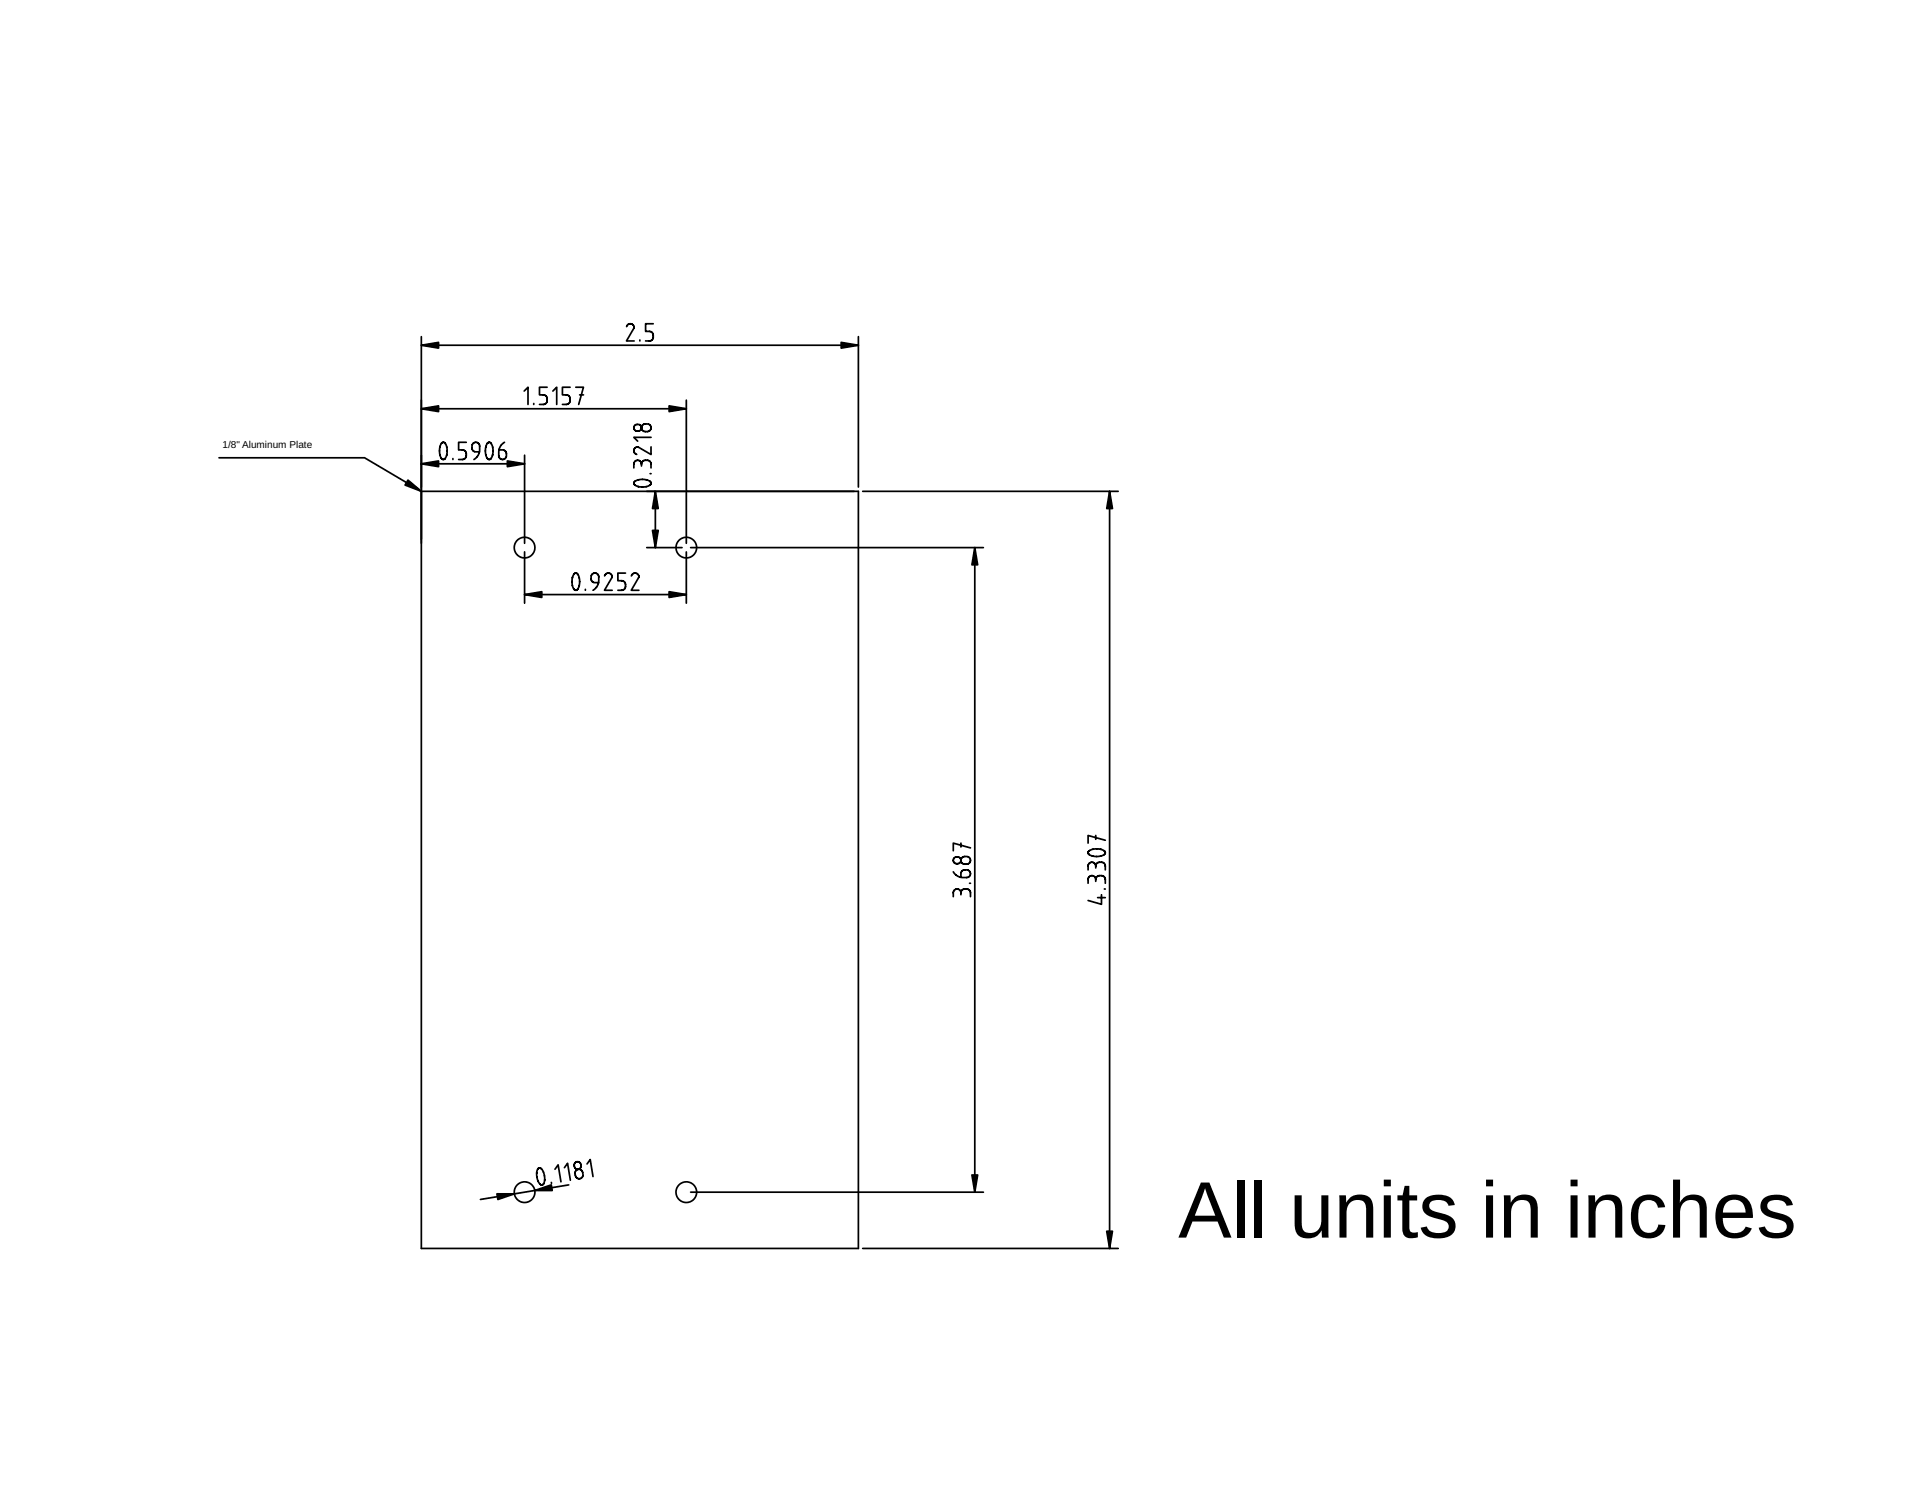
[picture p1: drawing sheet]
<svg xmlns="http://www.w3.org/2000/svg" width="279mm" height="216mm" viewBox="0 0 279 216" stroke-linecap="round" stroke-linejoin="round" font-family="sans-serif">
<defs><g id="words">
<text font-size="11.6" x="171.2" y="179.8">All units in inches</text>
<text font-size="1.5" x="32.3" y="65.1">1/8&quot; Aluminum Plate</text>
</g></defs>
<g fill="none" stroke="#000" stroke-width=".25">
<path d="M61.2 48.9v132.5h63.5v-110h-63.5l-8.2-4.9h-21.2M61.2 50.2h63.5M61.2 59.4h38.5M76.2 56.8l.5-.5v2.5M77.6 58.6v.2M79.5 56.3h-1.1v1.1h.5a.56 .56 0 0 1 .6 .5v.3a.56 .56 0 0 1-.6 .6h-.5M80.3 56.8l.6-.5v2.5M82.8 56.3h-1.1v1.1h.6a.56 .56 0 0 1 .5 .5v.3a.56 .56 0 0 1-.5 .6h-.6M83.7 56.3h1.1l-.7 2.5M84.2 57.4h.6M91 47.5a.54 .54 0 0 1 .7-.5 .54 .54 0 0 1 .4 .7l-1.1 1.8h1.1M93 49.4v.1"/>
<path d="M94.9 47h-1.1v1.1h.6a.56 .56 0 0 1 .5 .6v.3a.56 .56 0 0 1-.5 .5h-.6M99.7 58.1v20.8M124.7 48.9v21.9M61.2 67.4h15M64.2 64.4a1.77 1.77 0 0 0 .2 2.4l.3-.2M64.2 64.4l.3-.1a1.23 1.23 0 0 1 .5 1.4l-.1 .5-.2 .4M64.2 64.4h.1M64.7 66.6h.1M65.8 66.6v.2M67.7 64.3h-1.1v1.1h.6a.56 .56 0 0 1 .5 .5v.3a.56 .56 0 0 1-.5 .6h-.6M69.7 65.7h-.6a.56 .56 0 0 1-.5-.6v-.3a.56 .56 0 0 1 .5-.5 .56 .56 0 0 1 .6 .5v.8a1.67 1.67 0 0 1-.8 1.2M70.8 64.4a1.77 1.77 0 0 0 .2 2.4l.3-.2"/>
<path d="M70.8 64.4l.4-.1a1.23 1.23 0 0 1 .4 1.4v.5l-.3 .4M70.8 64.4h.1M71.3 66.6h.1M73.3 64.3a1.67 1.67 0 0 0-.8 1.4v.5a.56 .56 0 0 0 .5 .6 .56 .56 0 0 0 .6-.6v-.3a.56 .56 0 0 0-.6-.5h-.5M76.2 66.1v12.8M92.2 70.5l-.1-.4a1.81 1.81 0 0 1 2.5 .1l-.1 .2-.6 .3M92.2 70.5h.1M92.2 70.5l.6 .2M92.8 70.7h1.1M93.2 67.4a.56 .56 0 0 0-.6-.5 .56 .56 0 0 0-.5 .5v.6M93.2 67.4a.56 .56 0 0 1 .6-.5h.2a.56 .56 0 0 1 .6 .5v.6M93.2 67.4v.3"/>
<path d="M93.4 61.8l.3-.2h.3a.56 .56 0 0 1 .6 .6 .56 .56 0 0 1-.6 .5h-.2a.56 .56 0 0 1-.6-.3 .56 .56 0 0 1 .2-.6zM94 79.6h5.1M94.5 68.8h.1M94.6 64.9v1.1l-1.9-1-.2-.1a.56 .56 0 0 0-.4 .6 .56 .56 0 0 0 .4 .5M94.6 63.5h-2.5l.5 .6M95.2 71.4v8.2M100.3 79.6h42.6M125.3 71.4h37.2M141.6 79.6v93.6M161.2 71.4v110M76.2 80.2v7.4M76.2 86.4h23.5"/>
<path d="M83.4 83.4a1.77 1.77 0 0 0 .2 2.4l.3-.2M83.4 83.4l.4-.1a1.23 1.23 0 0 1 .4 1.4l-.1 .5-.2 .4M83.4 83.4h.1M83.9 85.6h.1M85.1 85.6v.2M87 84.7h-.6a.56 .56 0 0 1-.5-.6v-.3a.56 .56 0 0 1 .5-.5 .56 .56 0 0 1 .6 .5v.8a1.67 1.67 0 0 1-.8 1.2M87.8 83.7a.56 .56 0 0 1 .6-.4 .56 .56 0 0 1 .5 .4M88.9 83.7h.1M88.9 83.7v.2l-1.1 1.9h1.1M90.9 83.3h-1.1v1.1h.5a.56 .56 0 0 1 .6 .5v.3a.56 .56 0 0 1-.6 .6h-.5M91.7 83.7a.56 .56 0 0 1 .6-.4 .56 .56 0 0 1 .5 .4M92.8 83.7h.1"/>
<path d="M92.8 83.7v.2l-1.1 1.9h1.1M99.7 80.2v7.4M138.5 126.7a1.67 1.67 0 0 0 1.4 .8h.6a.56 .56 0 0 0 .5-.6 .56 .56 0 0 0-.5-.5h-.3a.56 .56 0 0 0-.6 .5v.6M139.6 129.7a.56 .56 0 0 0-.5-.5 .56 .56 0 0 0-.6 .5v.6M139.6 129.7a.56 .56 0 0 1 .6-.5h.3a.56 .56 0 0 1 .5 .5v.6M139.6 122.5v.6M139.6 129.7v.3M139.8 124.6l.3-.1 .4-.1a.56 .56 0 0 1 .5 .6 .56 .56 0 0 1-.5 .6h-.3a.56 .56 0 0 1-.5-.4 .56 .56 0 0 1 .1-.6zM140.9 128.3h.1M141 123.2l-2.5-.7v1.1M158.2 123.7a1.74 1.74 0 0 1 2.4 .2v.1a1.81 1.81 0 0 1-2.5-.1zM159.2 127.8a.56 .56 0 0 0-.6-.6 .56 .56 0 0 0-.5 .6v.5"/>
<path d="M159.2 127.8a.56 .56 0 0 1 .6-.6h.2a.56 .56 0 0 1 .6 .6v.5M159.2 125.8a.56 .56 0 0 0-.6-.5 .56 .56 0 0 0-.5 .5v.6M159.2 125.8a.56 .56 0 0 1 .6-.5h.2a.56 .56 0 0 1 .6 .5v.6M159.2 121.4v.5M159.2 125.8v.3M159.2 127.8v.3M159.5 130.4h1.1M160 130v1.4l-1.9-.6M160.5 129.2h.1M160.6 122.1l-2.5-.7v1.1M79.1 171.4l-.1 .6-.3 .2a1.81 1.81 0 0 1-.4-2.5h.1a1.23 1.23 0 0 1 .7 1.3v.4M80.1 171.8v.1"/>
<path d="M80.6 169.9l.5-.7 .4 2.5M82 169.7l.5-.7 .4 2.5M82.6 172.2l-12.8 2.1M83.7 170a.56 .56 0 0 1 1 .3v.3a.56 .56 0 0 1-.5 .7 .56 .56 0 0 1-.6-.5v-.4zM85.3 169.1l.5-.6 .4 2.4M100.3 173.2h42.6M125.3 181.4h37.2"/>
<circle cx="76.2" cy="79.6" r="1.5"/>
<circle cx="92.7" cy="62.2" r=".53"/>
<circle cx="99.7" cy="79.6" r="1.5"/>
<circle cx="139.1" cy="125" r=".53"/>
<circle cx="76.2" cy="173.2" r="1.5"/>
<circle cx="83.9" cy="169.4" r=".53"/>
<circle cx="99.7" cy="173.2" r="1.5"/>
</g>
<g fill="#000">
<path d="M61.2 50.2l2.5-.5v.9zM61.2 59.4l2.5-.4v.8zM97.2 59l2.5 .4-2.5 .4zM122.2 49.7l2.5 .5-2.5 .4zM61.2 67.4l2.5-.4v.8zM59.3 69.8l1.9 1.6-2.3-.9zM73.7 67l2.5 .4-2.5 .4zM94.8 77.1h.8l-.4 2.5zM95.2 71.4l.4 2.5h-.8zM141.6 79.6l.4 2.5h-.8zM161.2 71.4l.4 2.5h-.8zM76.2 86.4l2.5-.4v.8z"/>
<path d="M97.2 86l2.5 .4-2.5 .4zM72.2 173.5h2.5l-2.4 .8zM77.7 173l2.4-.9 .1 .9zM141.2 170.7h.8l-.4 2.5zM160.8 178.9h.8l-.4 2.5z"/>
</g>
<g fill="#000" stroke="#000" stroke-width=".25">
<path d="M61.2 50.2l2.5-.5v.9zM61.2 59.4l2.5-.4v.8zM97.2 59l2.5 .4-2.5 .4zM122.2 49.7l2.5 .5-2.5 .4zM61.2 67.4l2.5-.4v.8zM59.3 69.8l1.9 1.6-2.3-.9zM73.7 67l2.5 .4-2.5 .4zM94.8 77.1h.8l-.4 2.5zM95.2 71.4l.4 2.5h-.8zM141.6 79.6l.4 2.5h-.8zM161.2 71.4l.4 2.5h-.8zM76.2 86.4l2.5-.4v.8z"/>
<path d="M97.2 86l2.5 .4-2.5 .4zM72.2 173.5h2.5l-2.4 .8zM77.7 173l2.4-.9 .1 .9zM141.2 170.7h.8l-.4 2.5zM160.8 178.9h.8l-.4 2.5z"/>
</g>
<use href="#words"/>
</svg>
